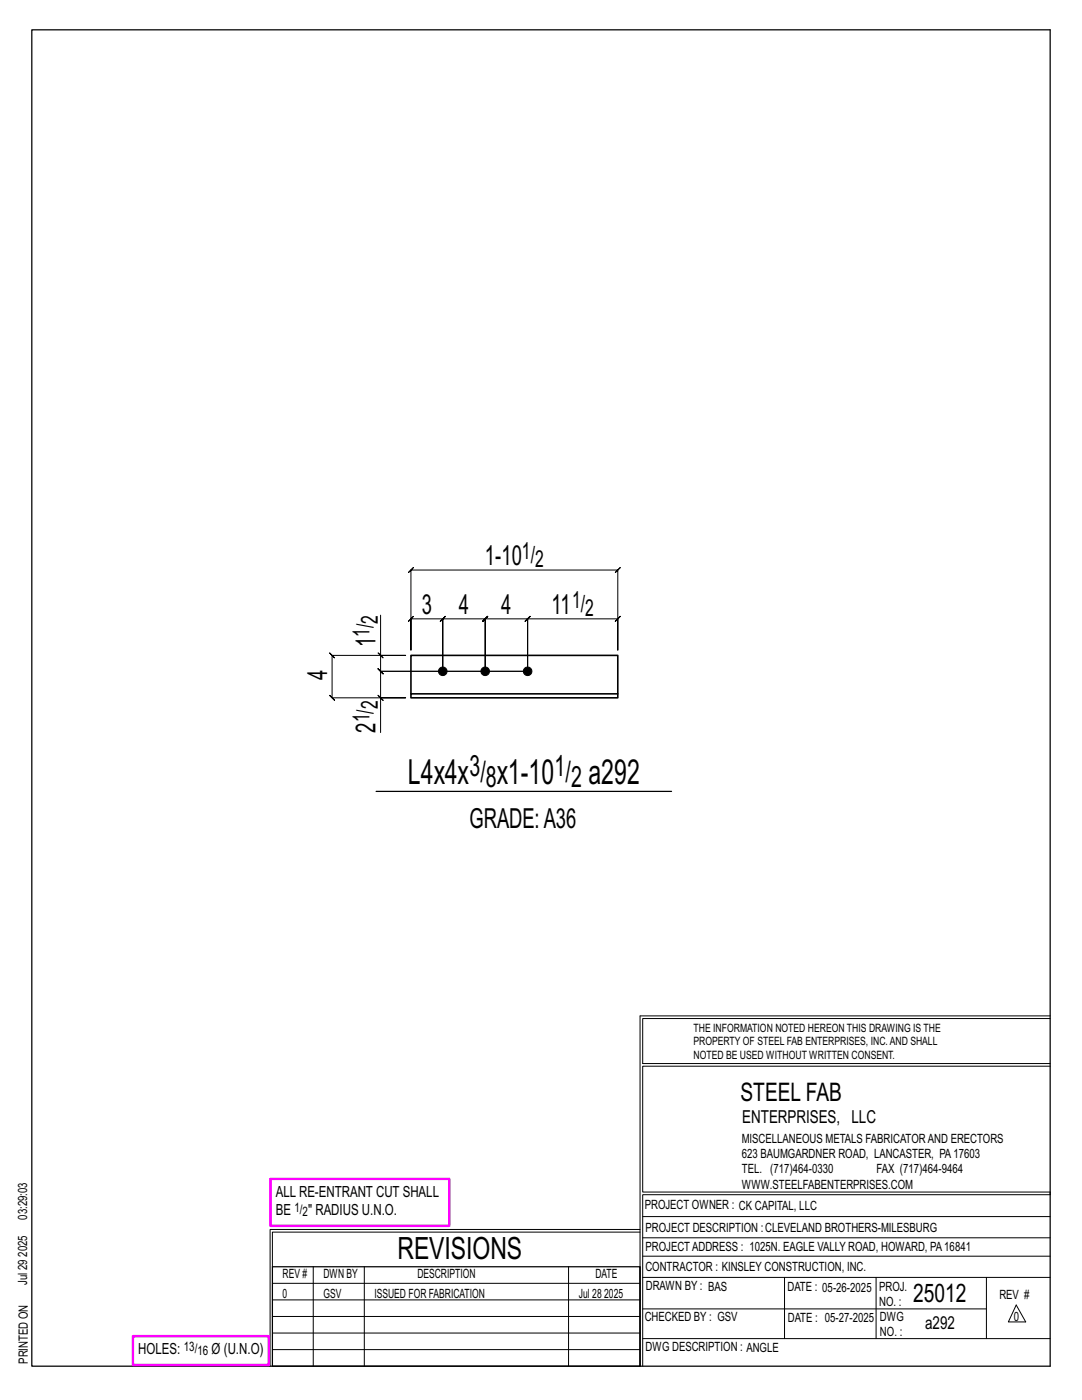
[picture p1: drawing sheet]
<svg xmlns="http://www.w3.org/2000/svg" width="216mm" height="279mm" viewBox="0 0 216 279" stroke-linecap="round" stroke-linejoin="round" font-family="sans-serif">
<defs><g id="words">
<g font-size="6.9">
<text x="81.4" y="156.5">L4x4x</text>
<text x="99.1" y="156.5">x1-10</text>
<text x="117.4" y="156.5">a292</text>
</g>
<text font-size="6.1" x="79.3" y="251.3">REVISIONS</text>
<g font-size="5.9">
<text x="93.7" y="154.9">3/</text>
<text x="110.7" y="154.9">1/</text>
<text x="97" y="157">8</text>
<text x="113.9" y="157">2</text>
</g>
<g font-size="5.5">
<text x="96.8" y="112.8">1-10</text>
<text x="84.1" y="122.5">3</text>
<text x="91.6" y="122.5">4</text>
<text x="100" y="122.5">4</text>
<text x="110" y="122.5">11</text>
<text x="75" y="129.2" transform="rotate(-90 75 129.2)">1</text>
<text x="65.3" y="135.6" transform="rotate(-90 65.3 135.6)">4</text>
<text x="75" y="146.2" transform="rotate(-90 75 146.2)">2</text>
<text x="93.7" y="165.2">GRADE:A36</text>
</g>
<g font-size="5.1">
<text x="147.8" y="219.8">STEEL FAB</text>
<text x="182.2" y="259.9">25012</text>
</g>
<g font-size="4.7">
<text x="104.1" y="111.5">1/</text>
<text x="106.8" y="113.2">2</text>
<text x="75.4" y="124.5" transform="rotate(-90 75.4 124.5)">2</text>
<text x="114.1" y="121.3">1/</text>
<text x="116.8" y="122.9">2</text>
<text x="73.7" y="127.1" transform="rotate(-90 73.7 127.1)">1/</text>
<text x="75.4" y="141.5" transform="rotate(-90 75.4 141.5)">2</text>
<text x="73.7" y="144.2" transform="rotate(-90 73.7 144.2)">1/</text>
</g>
<g font-size="3.6">
<text x="148.1" y="224.1">ENTERPRISES, LLC</text>
<text x="184.6" y="265.2">a292</text>
</g>
<g font-size="3.1">
<text x="55" y="238.9">ALL RE-ENTRANT CUT SHALL</text>
<text x="55" y="242.5">BE</text>
<text x="61.5" y="242.5">&quot; RADIUS U.N.O.</text>
<text x="27.6" y="270.2">HOLES:</text>
<text x="42.2" y="270.2">Ø (U.N.O)</text>
</g>
<g font-size="2.6">
<text x="58.8" y="241.8">1/</text>
<text x="60.4" y="242.7">2</text>
<text x="36.7" y="269.6">13/</text>
<text x="39.4" y="270.5">16</text>
</g>
<g font-size="2.5">
<text x="148" y="231.2">623 BAUMGARDNER ROAD, LANCASTER, PA17603</text>
<text x="148" y="228.1">MISCELLANEOUS METALS FABRICATORAND ERECTORS</text>
<text x="148" y="237.2">WWW.STEELFABENTERPRISES.COM</text>
<text x="148" y="234.2">TEL. (717)464-0330</text>
<text x="174.9" y="234.2">FAX (717)464-9464</text>
<text x="5.4" y="243.4" transform="rotate(-90 5.4 243.4)">03:29:03</text>
<text x="128.7" y="241.3">PROJECT OWNER : CK CAPITAL, LLC</text>
<text x="128.8" y="246">PROJECT DESCRIPTION :CLEVELAND BROTHERS-MILESBURG</text>
<text x="5.4" y="250.8" transform="rotate(-90 5.4 250.8)">2025</text>
<text x="128.8" y="249.7">PROJECTADDRESS : 1025N. EAGLE VALLY ROAD, HOWARD, PA16841</text>
<text x="5.4" y="256.5" transform="rotate(-90 5.4 256.5)">Jul 29</text>
<text x="56.4" y="255">REV #</text>
<text x="64.5" y="255">DWN BY</text>
<text x="83.3" y="255">DESCRIPTION</text>
<text x="118.8" y="255">DATE</text>
<text x="128.8" y="253.7">CONTRACTOR : KINSLEY CONSTRUCTION, INC.</text>
<text x="128.9" y="257.5">DRAWN BY : BAS</text>
<text x="157.1" y="257.6">DATE : 05-26-2025</text>
<text x="175.4" y="257.7">PROJ.</text>
<text x="56.4" y="259">0</text>
<text x="64.5" y="259">GSV</text>
<text x="74.7" y="259">ISSUED FOR FABRICATION</text>
<text x="115.5" y="259">Jul 28</text>
<text x="120.6" y="259">2025</text>
<text x="128.6" y="263.7">CHECKED BY : GSV</text>
<text x="157.2" y="263.7">DATE : 05-27-2025</text>
<text x="175.4" y="260.7">NO. :</text>
<text x="175.6" y="263.7">DWG</text>
<text x="199.4" y="259.2">REV #</text>
<text x="202.3" y="263.7">0</text>
<text x="128.8" y="269.7">DWG DESCRIPTION : ANGLE</text>
<text x="175.6" y="266.7">NO. :</text>
<text x="5.5" y="272.2" transform="rotate(-90 5.5 272.2)">PRINTED ON</text>
</g>
<g font-size="2.3">
<text x="138.4" y="208.6">PROPERTY OF STEEL FAB ENTERPRISES, INC.AND SHALL</text>
<text x="138.4" y="205.9">THE INFORMATION NOTED HEREON THIS DRAWING IS THE</text>
<text x="138.4" y="211.3">NOTED BE USED WITHOUT WRITTEN CONSENT.</text>
</g>
</g></defs>
<g fill="none" stroke="#000" stroke-width=".2">
<path d="M82 113.8l-.5 .5 1-1-.5 .5h41.3l-.5 .5 1-1-.5 .5v15.9v-6.2l.5-.5-1 1 .5-.5h-18l.5-.5-1 1 .5-.5v10.5v-10.5l.5-.5-1 1 .5-.5h-8.5l.5-.5-1 1 .5-.5v10.5v-10.5l.5-.5-1 1 .5-.5h-8.5l.5-.5-1 1 .5-.5v10.5v-10.5l.5-.5-1 1 .5-.5h-6.3l.5-.5-1 1 .5-.5v6.2zM75.4 138.8l1 1zM75.4 130.3l1 1zM75.9 122.8v8h5h-14.6l-.5-.5 1 1-.5-.5v8.5l-.5-.5 1 1-.5-.5h14.6h-5v6.9M75.9 130.8v3.2l-.5-.5 1 1-.5-.5h29.4h-29.4l-.5-.5 1 1-.5-.5v5.3M127.7 202.7v70M127.7 202.7h81.8M209.5 203.3h-81.3v9h81.3M209.5 212.8h-81.3v25.1h81.3v.5h-81.3v34.3M54.4 259.4h73.3M54.4 256.1h73.3M62.5 252.8v19.9"/>
<path d="M72.7 252.8v19.9M113.4 252.8v19.9M127.7 245.4h-73.8v27.3M127.7 245.9h-73.3v6.9M128.2 242.8h81.3M128.2 254.9h81.3M128.2 250.7h81.3M128.2 247h81.3M156.5 254.9v12.2M174.8 254.9v12.2M196.8 254.9v12.2M54.4 269.3h73.3"/>
<path d="M54.4 266h73.3M54.4 262.7h73.3M128.2 261.2h68.6M128.2 267.1h81.3M202.8 260.4l1.9 3.4h-3.5z"/>
</g>
<path d="M6.3 6h203.2v266.7h-203.2zM75.1 157.9h58.9M54.4 252.8h73.3v19.9h-73.3z" fill="none" stroke="#000" stroke-width=".25"/>
<path d="M54 235.3h35.6v9.3h-35.6zM26.5 266.7h27.1v5.7h-27.1z" fill="none" stroke="#f0f" stroke-width=".5"/>
<g fill="#000" stroke="#000" stroke-width=".2">
<circle cx="88.3" cy="134" r=".86"/>
<circle cx="96.8" cy="134" r=".86"/>
<circle cx="105.3" cy="134" r=".86"/>
</g>
<path d="M82 138.5h41.3v.8h-41.3zM82 138.5v-7.7h41.3v7.7" fill="none" stroke="#000" stroke-width=".32"/>
<use href="#words"/>
</svg>
